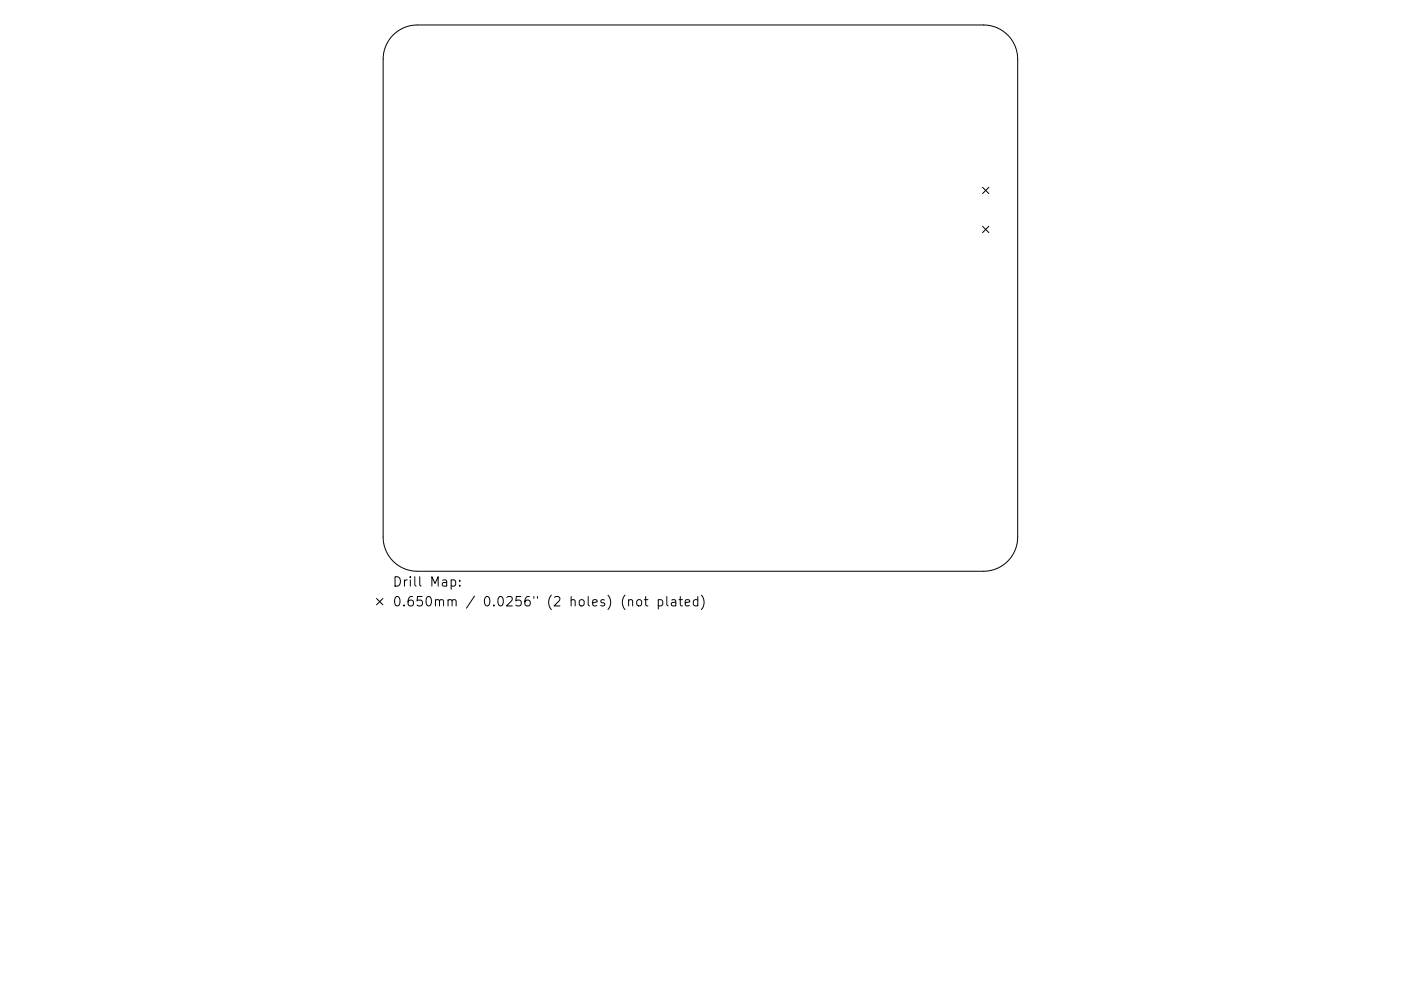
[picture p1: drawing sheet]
<svg xmlns="http://www.w3.org/2000/svg" width="297mm" height="210mm" viewBox="0 0 297 210" stroke-linecap="round" stroke-linejoin="round" font-family="sans-serif">
<defs><g id="words">
<g font-size="2.8">
<text x="83.2" y="124.5">Drill Map:</text>
<text x="83.2" y="128.7">0.650mm / 0.0256&quot; (2 holes) (not plated)</text>
</g>
</g></defs>
<g fill="none" stroke="#000" stroke-width=".21">
<path d="M83.4 7.4a7.2 7.2 0 0 1 5.1-2.1h120a7.2 7.2 0 0 1 7.3 7.2v101.5a7.2 7.2 0 0 1-7.3 7.2h-120a7.2 7.2 0 0 1-7.3-7.2v-101.5a7.2 7.2 0 0 1 2.2-5.1zM208.3 39.7l1.4 1.4M209.7 39.7l-1.4 1.4M208.3 48l1.4 1.4M209.7 48l-1.4 1.4M79.8 127l1.4 1.3M81.2 127l-1.4 1.3M95.7 123.1l.5-.1 .4 .4v.6l-.2 .3h-.7M97.5 124.2v.2M97.5 123.1v.2M133.3 127.4l.3-.2 .4 .1 .1 1.3M135.1 127.4l.3-.2a.54 .54 0 0 1 .6 .4v.6a.54 .54 0 0 1-.5 .4 .54 .54 0 0 1-.5-.4z"/>
<path d="M136.6 127.2h.8M136.9 126.6v1.7l.1 .2 .4 .1M139.6 127.3l.5-.1 .4 .4v.6l-.2 .3h-.7M139.6 127.2v2M141.4 126.6v1.7l.3 .3M142.4 127.3h.8l.1 1.3M143.3 127.7l-.7 .1a.39 .39 0 0 0-.3 .4 .39 .39 0 0 0 .3 .4l.7-.1M143.9 127.2h.8M144.2 126.6v1.7l.1 .2 .4 .1M145.3 127.9l.9-.2-.1-.4-.5-.1-.3 .3 .1 1h.7M147.9 127.3l-.5-.1-.4 .4v.6l.2 .3h.7M147.9 126.6v2"/>
<path d="M148.7 126.3a2.29 2.29 0 0 1 0 3"/>
</g>
<use href="#words"/>
</svg>
